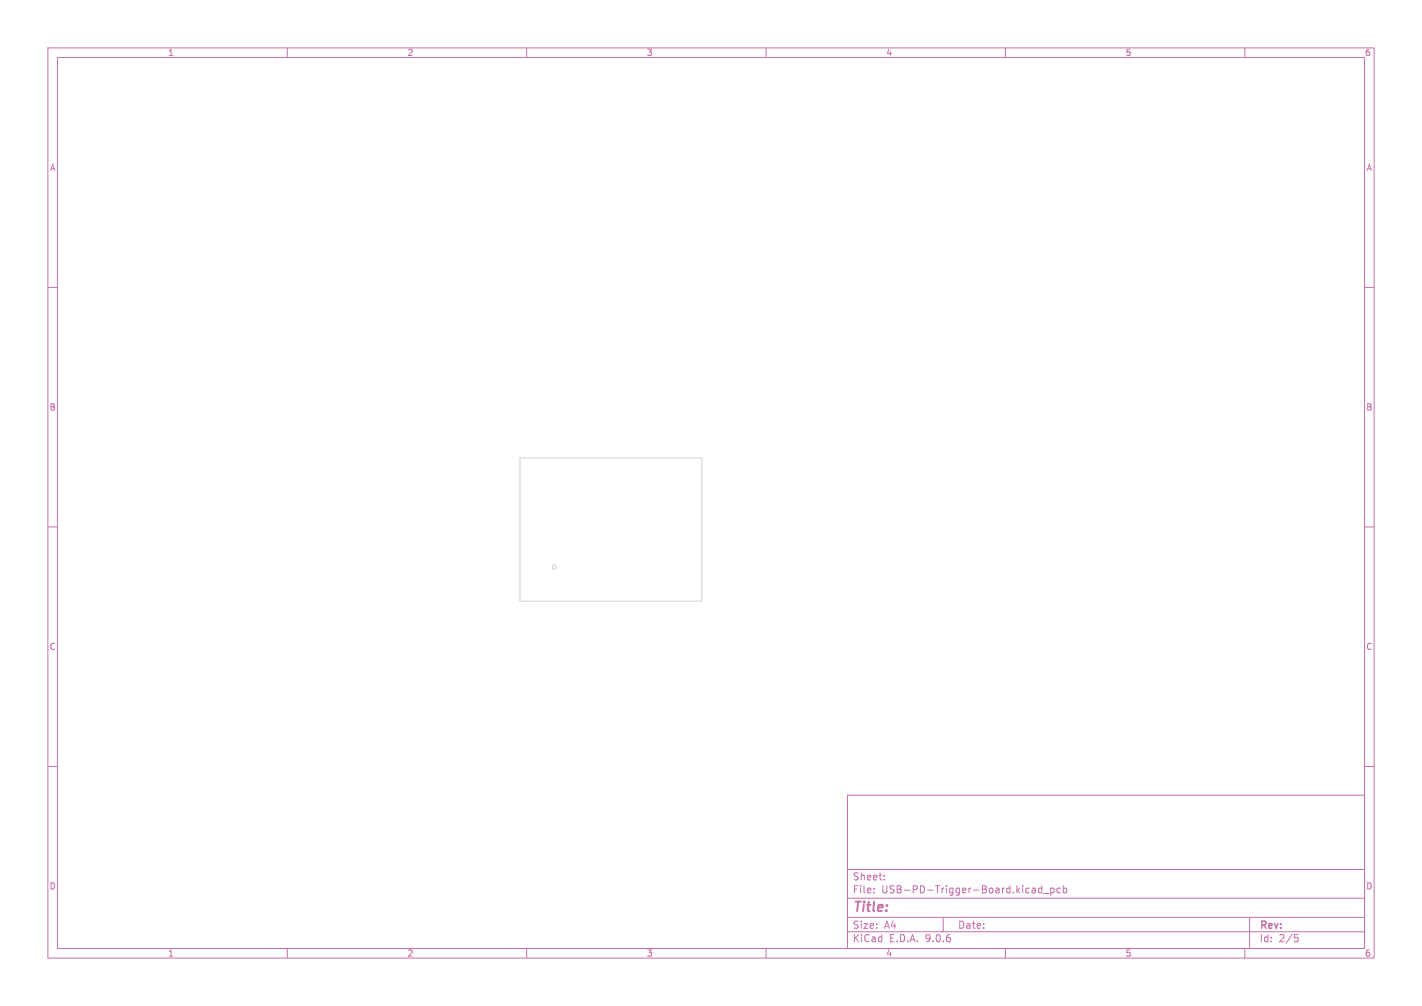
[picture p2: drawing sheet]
<svg xmlns="http://www.w3.org/2000/svg" width="297mm" height="210mm" viewBox="0 0 297 210" stroke-linecap="round" stroke-linejoin="round" font-family="sans-serif">
<defs><g id="words">
<text font-size="2.8" fill="#c872ab" x="178" y="190.9">Title:</text>
<g font-size="2.1" fill="#c872ab">
<text x="178" y="184">Sheet:</text>
<text x="178" y="186.7">File:</text>
<text x="184.1" y="186.7">USB-PD-Trigger-Board.kicad_pcb</text>
<text x="178" y="196.9">KiCad</text>
<text x="178" y="194.1">Size:</text>
<text x="184.7" y="194.1">A4</text>
<text x="185.7" y="196.9">E.D.A.</text>
<text x="193.3" y="196.9">9.0.6</text>
<text x="200" y="194.1">Date:</text>
<text x="263" y="194.3">Rev:</text>
<text x="263" y="196.9">Id:</text>
<text x="267.1" y="196.9">2/5</text>
</g>
<g font-size="1.8" fill="#c872ab">
<text x="35" y="11.9">1</text>
<text x="85" y="11.9">2</text>
<text x="135" y="11.9">3</text>
<text x="185" y="11.9">4</text>
<text x="235" y="11.9">5</text>
<text x="285" y="11.9">6</text>
<text x="10.3" y="35.9">A</text>
<text x="285.4" y="35.9">A</text>
<text x="10.3" y="85.9">B</text>
<text x="285.3" y="85.9">B</text>
<text x="10.3" y="135.9">C</text>
<text x="285.3" y="135.9">C</text>
<text x="10.3" y="185.9">D</text>
<text x="285.3" y="185.9">D</text>
<text x="35" y="199.9">1</text>
<text x="85" y="199.9">2</text>
<text x="135" y="199.9">3</text>
<text x="185" y="199.9">4</text>
<text x="235" y="199.9">5</text>
<text x="285" y="199.9">6</text>
</g>
</g></defs>
<g fill="none" stroke="#c872ab" stroke-width=".21">
<path d="M10 10h277v190h-277zM12 12h273v186h-273zM60 10v2M110 10v2M160 10v2M210 10v2M260 10v2M10 60h2M285 60h2M10 110h2M285 110h2M10 160h2"/>
<path d="M177 166h108v32h-108zM285 160h2M60 198v2M110 198v2M160 198v2M177 194.5h108M177 191.5h108M177 187.5h108M177 181.5h108M182.5 186.3v.1M182.5 185.5v.1M184.7 183.6v.1"/>
<path d="M184.7 182.8v.1M197 191.5v3M210 198v2M216.2 185.5v.9M216.2 186.3l-.1 .1M216.2 185.8h-.1M217.6 184.9v1.5M217.6 185.5l-.4-.1-.3 .3 .1 .6h.6M218 186.5h1.1M219.5 185.5l.4-.1 .3 .3-.2 .6h-.5M219.5 185.4v1.5M221.5 185.5l-.5-.1-.3 .3 .2 .6h.6"/>
<path d="M222.1 185.5l.4-.1 .3 .3-.1 .6h-.6M222.1 184.9v1.5M260 198v2M261 191.5v6.5M270.4 195.1h.7M270.5 195.7h.4l.3 .3-.1 .5-.6 .1"/>
</g>
<g fill="none" stroke="#d0d2cd" stroke-width=".21">
<path d="M108.6 95.6h38v29.9h-38z"/>
<circle cx="115.8" cy="118.4" r=".44"/>
</g>
<use href="#words"/>
</svg>
